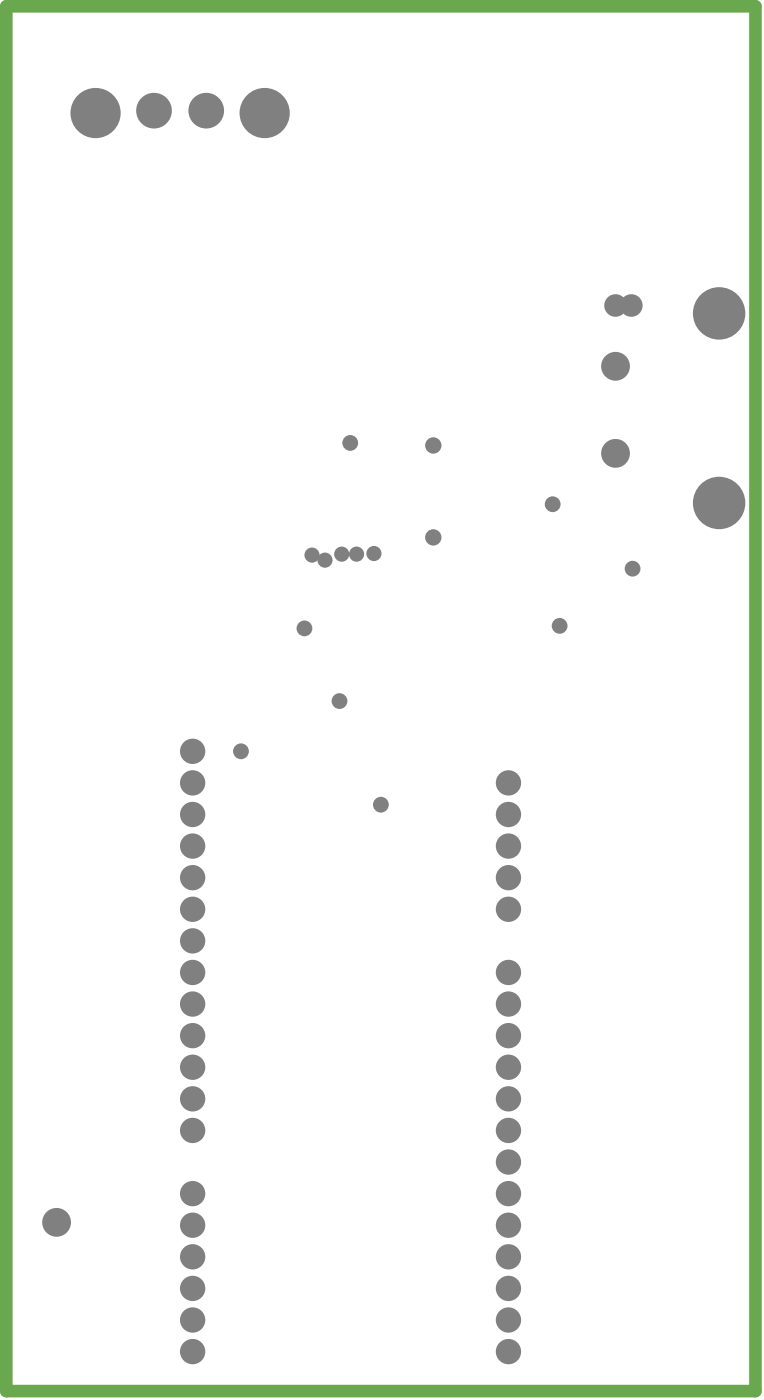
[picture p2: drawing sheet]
<svg xmlns="http://www.w3.org/2000/svg" width="204mm" height="375mm" viewBox="0 0 204 375" stroke-linecap="round" stroke-linejoin="round" font-family="sans-serif">
<path d="M1.7 1.5h200.1v370.8h-200.1z" fill="none" stroke="#800080" stroke-width=".68"/>
<path d="M1.7 1.7h200.3v370.6h-200.3z" fill="none" stroke="#6aa84f" stroke-width="3.4"/>
<g fill="#808080">
<circle cx="91.4" cy="148.3" r="2.03"/>
<circle cx="95.3" cy="148.3" r="2.03"/>
<circle cx="86.9" cy="149.9" r="2.03"/>
<circle cx="100" cy="148.1" r="2.03"/>
<circle cx="83.4" cy="148.5" r="2.03"/>
<circle cx="147.8" cy="134.9" r="2.11"/>
<circle cx="149.6" cy="167.5" r="2.11"/>
<circle cx="169.1" cy="152.2" r="2.11"/>
<circle cx="64.4" cy="201.1" r="2.11"/>
<circle cx="90.8" cy="187.6" r="2.11"/>
<circle cx="93.6" cy="118.5" r="2.11"/>
<circle cx="101.8" cy="215.3" r="2.11"/>
<circle cx="81.4" cy="168.2" r="2.11"/>
<circle cx="115.8" cy="143.8" r="2.19"/>
<circle cx="115.8" cy="119.2" r="2.19"/>
<circle cx="25.5" cy="30.3" r="6.7"/>
<circle cx="70.8" cy="30.3" r="6.7"/>
<circle cx="41.2" cy="29.6" r="4.8"/>
<circle cx="55.1" cy="29.6" r="4.8"/>
<circle cx="192.3" cy="83.9" r="7"/>
<circle cx="168.8" cy="81.8" r="3"/>
<circle cx="164.6" cy="81.8" r="3"/>
<circle cx="164.6" cy="121.3" r="3.9"/>
<circle cx="164.6" cy="98" r="3.9"/>
<circle cx="135.9" cy="260.2" r="3.4"/>
<circle cx="135.9" cy="319.4" r="3.4"/>
<circle cx="135.9" cy="311" r="3.4"/>
<circle cx="135.9" cy="302.5" r="3.4"/>
<circle cx="135.9" cy="294.1" r="3.4"/>
<circle cx="135.9" cy="285.6" r="3.4"/>
<circle cx="135.9" cy="277.1" r="3.4"/>
<circle cx="135.9" cy="268.7" r="3.4"/>
<circle cx="135.9" cy="361.7" r="3.4"/>
<circle cx="135.9" cy="353.2" r="3.4"/>
<circle cx="135.9" cy="344.8" r="3.4"/>
<circle cx="135.9" cy="336.3" r="3.4"/>
<circle cx="135.9" cy="327.9" r="3.4"/>
<circle cx="135.9" cy="243.3" r="3.4"/>
<circle cx="135.9" cy="234.9" r="3.4"/>
<circle cx="135.9" cy="226.4" r="3.4"/>
<circle cx="135.9" cy="218" r="3.4"/>
<circle cx="135.9" cy="209.5" r="3.4"/>
<circle cx="51.5" cy="251.8" r="3.4"/>
<circle cx="51.5" cy="234.9" r="3.4"/>
<circle cx="51.5" cy="226.4" r="3.4"/>
<circle cx="51.5" cy="201.1" r="3.4"/>
<circle cx="51.5" cy="277.1" r="3.4"/>
<circle cx="51.5" cy="302.5" r="3.4"/>
<circle cx="51.5" cy="285.6" r="3.4"/>
<circle cx="51.5" cy="268.7" r="3.4"/>
<circle cx="51.5" cy="260.2" r="3.4"/>
<circle cx="51.5" cy="243.3" r="3.4"/>
<circle cx="51.5" cy="209.5" r="3.4"/>
<circle cx="51.5" cy="218" r="3.4"/>
<circle cx="51.5" cy="294.1" r="3.4"/>
<circle cx="192.3" cy="134.6" r="7"/>
<circle cx="51.5" cy="361.7" r="3.4"/>
<circle cx="15.1" cy="327.1" r="3.9"/>
<circle cx="51.5" cy="353.2" r="3.4"/>
<circle cx="51.5" cy="344.8" r="3.4"/>
<circle cx="51.5" cy="319.4" r="3.4"/>
<circle cx="51.5" cy="336.3" r="3.4"/>
<circle cx="51.5" cy="327.9" r="3.4"/>
</g>
</svg>
